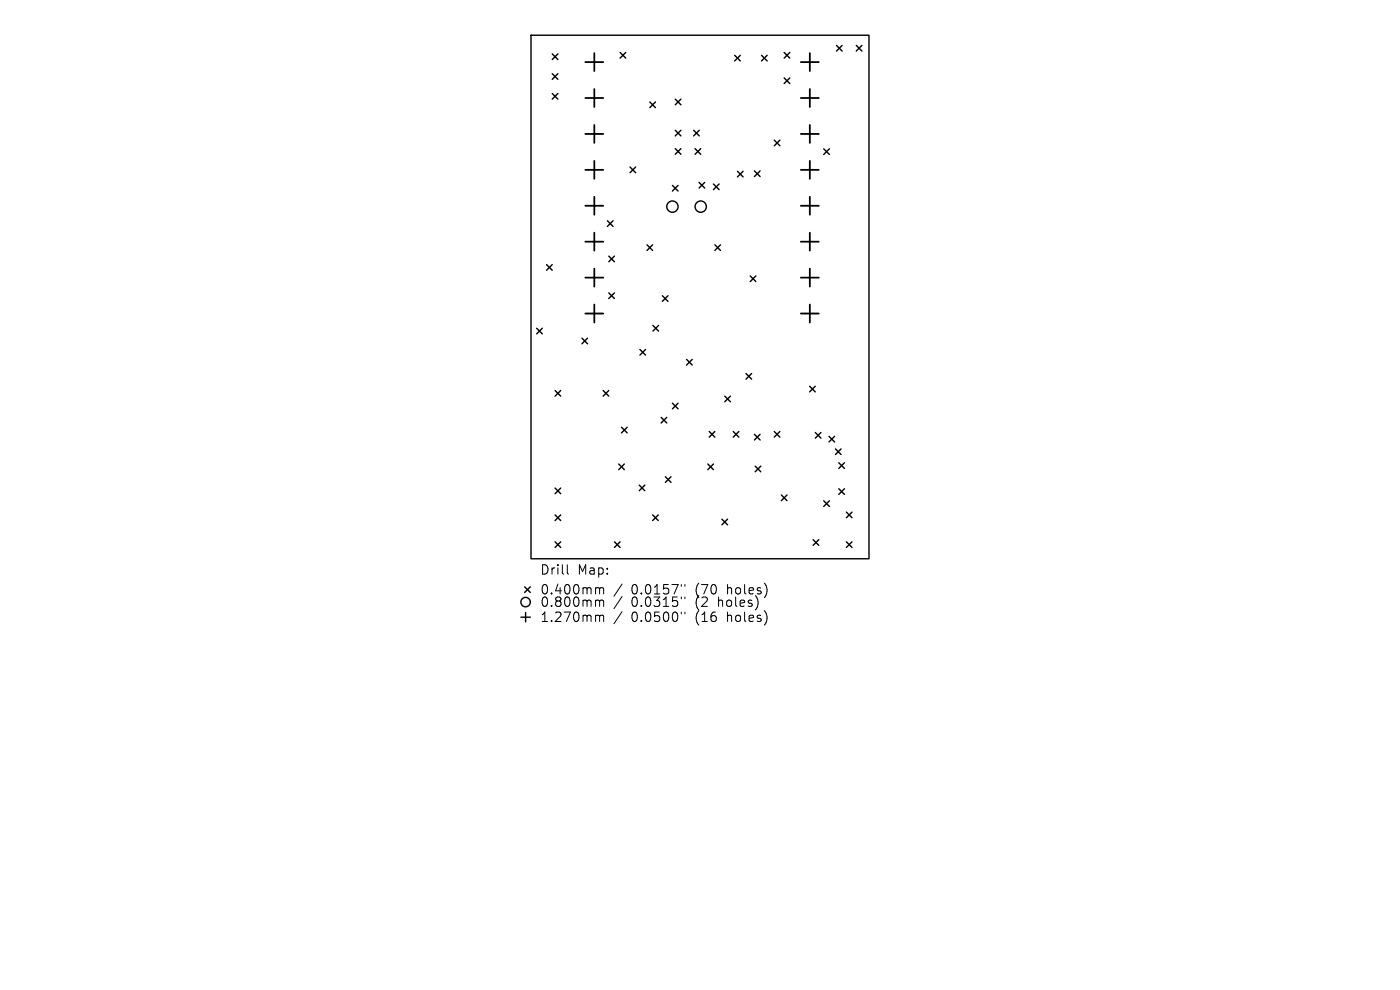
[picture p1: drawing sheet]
<svg xmlns="http://www.w3.org/2000/svg" width="297mm" height="210mm" viewBox="0 0 297 210" stroke-linecap="round" stroke-linejoin="round" font-family="sans-serif">
<defs><g id="words">
<g font-size="2.8">
<text x="114.5" y="122.2">Drill</text>
<text x="122.5" y="122.2">Map:</text>
<text x="114.5" y="126.4">0.400mm</text>
<text x="114.5" y="129">0.800mm</text>
<text x="133.9" y="126.4">0.0157&quot;</text>
<text x="133.9" y="129">0.0315&quot;</text>
<text x="147.7" y="126.4">(70</text>
<text x="147.7" y="129">(2</text>
<text x="152.6" y="129">holes)</text>
<text x="154.5" y="126.4">holes)</text>
<text x="114.5" y="132.2">1.270mm</text>
<text x="133.9" y="132.2">0.0500&quot;</text>
<text x="147.7" y="132.2">(16</text>
<text x="154.5" y="132.2">holes)</text>
</g>
</g></defs>
<g fill="none" stroke="#000" stroke-width=".3">
<path d="M112.7 7.5h71.7v111h-71.7zM117.2 11.4l1.2 1.2M117.2 15.6l1.2 1.2M117.2 19.8l1.2 1.2M118.4 11.4l-1.2 1.2M118.4 15.6l-1.2 1.2M118.4 19.8l-1.2 1.2M131.6 11.1l1.2 1.2M132.8 11.1l-1.2 1.2M155.9 11.7l1.2 1.2M157.1 11.7l-1.2 1.2M161.6 11.7l1.2 1.2"/>
<path d="M162.8 11.7l-1.2 1.2M166.4 16.5l1.2 1.2M166.4 11.1l1.2 1.2M167.6 11.1l-1.2 1.2M167.6 16.5l-1.2 1.2M177.5 9.6l1.2 1.2M178.7 9.6l-1.2 1.2M181.7 9.6l1.2 1.2M182.9 9.6l-1.2 1.2M133.7 35.4l1.2 1.2M134.9 35.4l-1.2 1.2M137.9 21.6l1.2 1.2"/>
<path d="M139.1 21.6l-1.2 1.2M142.7 39.3l1.2 1.2M143.3 21l1.2 1.2M143.3 27.6l1.2 1.2M143.3 31.5l1.2 1.2M143.9 39.3l-1.2 1.2M144.5 21l-1.2 1.2M144.5 27.6l-1.2 1.2M144.5 31.5l-1.2 1.2M147.2 27.6l1.2 1.2M147.5 31.5l1.2 1.2M148.3 38.7l1.2 1.2"/>
<path d="M148.4 27.6l-1.2 1.2M148.7 31.5l-1.2 1.2M149.5 38.7l-1.2 1.2M151.4 39l1.2 1.2M152.6 39l-1.2 1.2M156.5 36.3l1.2 1.2M157.7 36.3l-1.2 1.2M160.1 36.3l1.2 1.2M161.3 36.3l-1.2 1.2M164.3 29.7l1.2 1.2M165.5 29.7l-1.2 1.2M174.8 31.6l1.2 1.2"/>
<path d="M176 31.6l-1.2 1.2M116 56.1l1.2 1.2M117.2 56.1l-1.2 1.2M128.9 46.8l1.2 1.2M129.2 54.3l1.2 1.2M130.1 46.8l-1.2 1.2M130.4 54.3l-1.2 1.2M137.3 51.9l1.2 1.2M138.5 51.9l-1.2 1.2M151.7 51.9l1.2 1.2M152.9 51.9l-1.2 1.2M159.2 58.5l1.2 1.2"/>
<path d="M160.4 58.5l-1.2 1.2M113.9 69.6l1.2 1.2M115.1 69.6l-1.2 1.2M123.5 71.7l1.2 1.2M124.7 71.7l-1.2 1.2M129.2 62.1l1.2 1.2M130.4 62.1l-1.2 1.2M135.8 74.1l1.2 1.2M137 74.1l-1.2 1.2M138.5 69l1.2 1.2M139.7 69l-1.2 1.2M140.5 62.7l1.2 1.2"/>
<path d="M141.7 62.7l-1.2 1.2M145.7 76.2l1.2 1.2M146.9 76.2l-1.2 1.2M158.3 79.2l1.2 1.2M159.5 79.2l-1.2 1.2M117.8 82.8l1.2 1.2M119 82.8l-1.2 1.2M128 82.8l1.2 1.2M129.2 82.8l-1.2 1.2M131.3 98.4l1.2 1.2M131.9 90.6l1.2 1.2M132.5 98.4l-1.2 1.2"/>
<path d="M133.1 90.6l-1.2 1.2M140.3 88.5l1.2 1.2M141.5 88.5l-1.2 1.2M142.7 85.5l1.2 1.2M143.9 85.5l-1.2 1.2M150.2 98.4l1.2 1.2M150.5 91.5l1.2 1.2M151.4 98.4l-1.2 1.2M151.7 91.5l-1.2 1.2M153.8 84l1.2 1.2M155 84l-1.2 1.2M155.6 91.5l1.2 1.2"/>
<path d="M156.8 91.5l-1.2 1.2M160.1 92.1l1.2 1.2M160.2 98.9l1.2 1.2M161.3 92.1l-1.2 1.2M161.4 98.9l-1.2 1.2M164.3 91.5l1.2 1.2M165.5 91.5l-1.2 1.2M171.8 81.9l1.2 1.2M173 81.9l-1.2 1.2M173 91.8l1.2 1.2M174.2 91.8l-1.2 1.2M175.9 92.6l1.2 1.2"/>
<path d="M177.1 92.6l-1.2 1.2M177.2 95.2l1.2 1.2M177.9 98.2l1.2 1.2M178.4 95.2l-1.2 1.2M179.1 98.2l-1.2 1.2M117.8 103.5l1.2 1.2M117.8 109.2l1.2 1.2M117.8 114.9l1.2 1.2M119 103.5l-1.2 1.2M119 109.2l-1.2 1.2M119 114.9l-1.2 1.2M130.4 114.9l1.2 1.2"/>
<path d="M131.6 114.9l-1.2 1.2M135.6 102.9l1.2 1.2M136.8 102.9l-1.2 1.2M138.5 109.2l1.2 1.2M139.7 109.2l-1.2 1.2M141.2 101.1l1.2 1.2M142.4 101.1l-1.2 1.2M153.2 110.1l1.2 1.2M154.4 110.1l-1.2 1.2M165.8 105l1.2 1.2M167 105l-1.2 1.2M172.5 114.5l1.2 1.2"/>
<path d="M173.7 114.5l-1.2 1.2M174.8 106.2l1.2 1.2M176 106.2l-1.2 1.2M177.9 103.7l1.2 1.2M179.1 103.7l-1.2 1.2M179.6 108.6l1.2 1.2M179.6 114.9l1.2 1.2M180.8 108.6l-1.2 1.2M180.8 114.9l-1.2 1.2M110.5 130.9h2M111.3 124.5l1.2 1.2M111.5 129.9v2"/>
<path d="M112.5 124.5l-1.2 1.2"/>
<circle cx="142.7" cy="43.8" r="1.2"/>
<circle cx="148.7" cy="43.8" r="1.2"/>
<circle cx="111.5" cy="127.7" r="1"/>
</g>
<g fill="none" stroke="#000" stroke-width=".38">
<path d="M124.2 13.2h3.8M126.1 11.3v3.8M126.1 18.9v3.8M169.9 13.2h3.8M171.8 11.3v3.8M171.8 18.9v3.8M124.2 20.8h3.8M124.2 28.4h3.8M124.2 36h3.8M126.1 26.5v3.8M126.1 34.1v3.8M169.9 20.8h3.8"/>
<path d="M169.9 28.4h3.8M169.9 36h3.8M171.8 26.5v3.8M171.8 34.1v3.8M124.2 43.7h3.8M124.2 51.3h3.8M124.2 58.9h3.8M126.1 41.7v3.9M126.1 49.4v3.8M126.1 57v3.8M169.9 43.7h3.8M169.9 51.3h3.8"/>
<path d="M169.9 58.9h3.8M171.8 41.7v3.9M171.8 49.4v3.8M171.8 57v3.8M124.2 66.5h3.8M126.1 64.6v3.8M169.9 66.5h3.8M171.8 64.6v3.8"/>
</g>
<g fill="none" stroke="#000" stroke-width=".21">
<path d="M120.3 119.8v1.7l.3 .3M126.6 124.7l.5 .1 .1 .1M126.6 127.3h.3l.3 .3M126.6 130.5h.3l.3 .3M127.2 124.9l.3-.2 .5 .1 .1 1.2M127.2 124.9v1.1M127.2 127.6v1M127.2 130.8v1M127.2 127.6l.3-.3 .5 .1 .1 1.2M127.2 130.8l.3-.3 .5 .1 .1 1.2M132 123.9l-1.7 2.6M132 126.5l-1.7 2.6"/>
<path d="M132 129.7l-1.7 2.6M144.5 124v.4M144.5 126.6v.4M144.5 129.8v.4M145.3 124v.4M145.3 126.6v.4M145.3 129.8v.4"/>
</g>
<use href="#words"/>
</svg>
